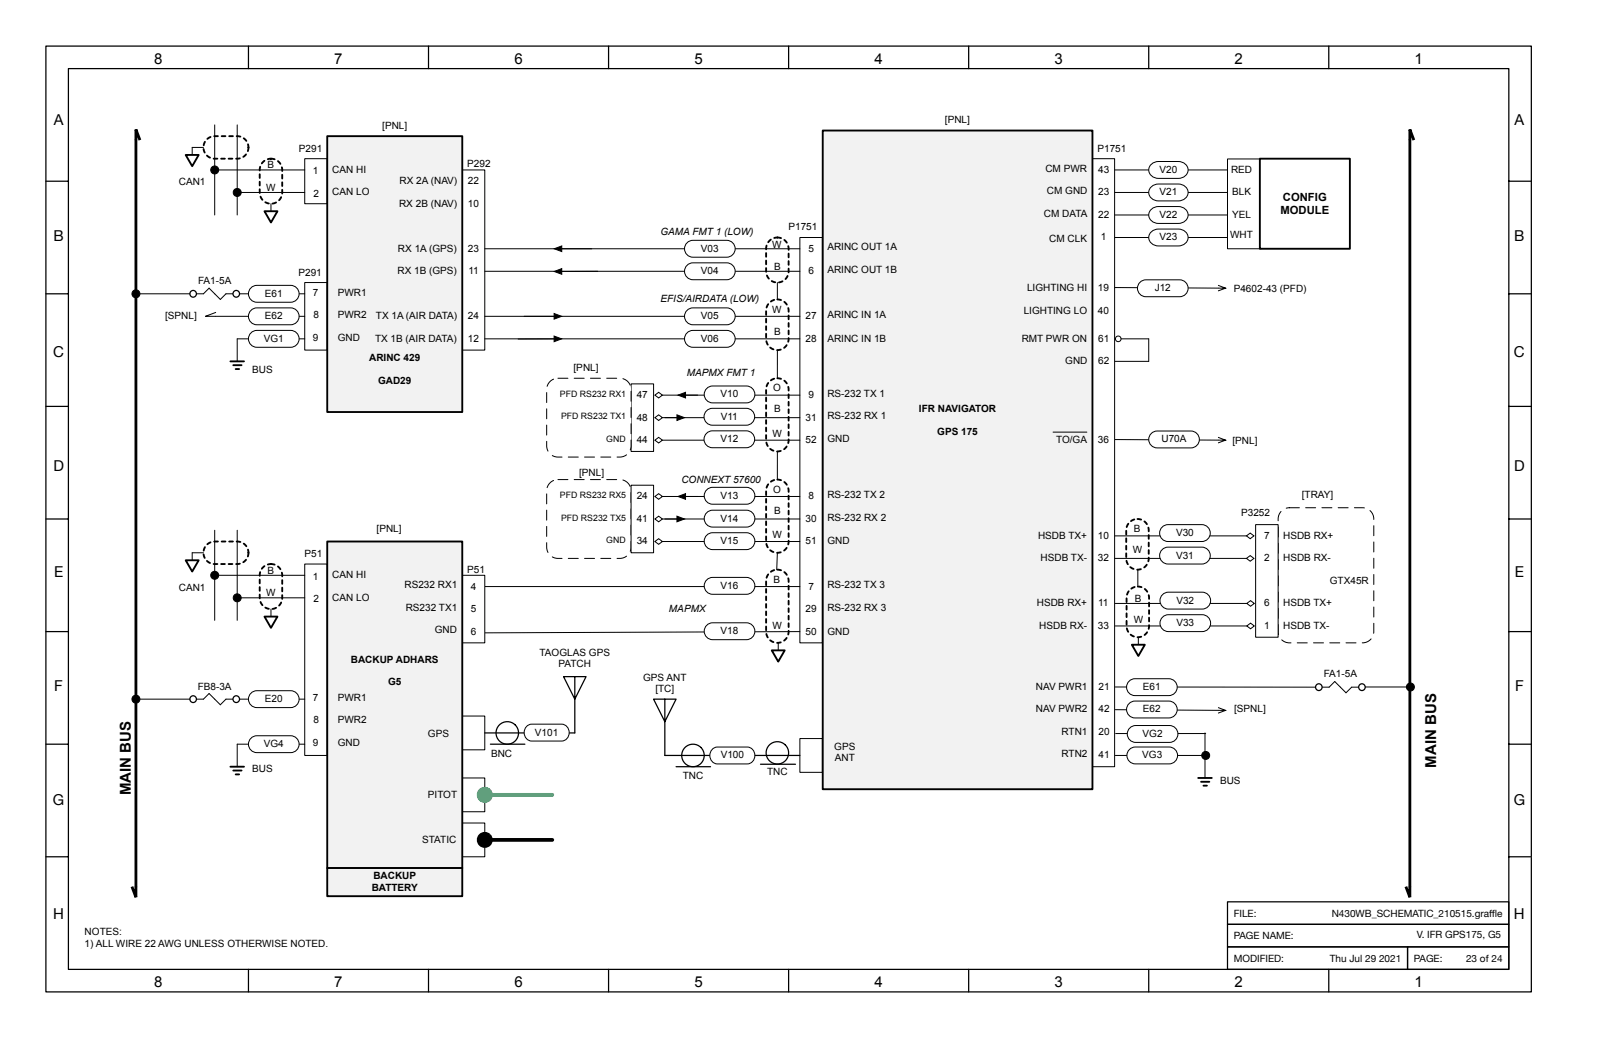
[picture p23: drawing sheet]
<svg xmlns="http://www.w3.org/2000/svg" width="432mm" height="279mm" viewBox="0 0 432 279" stroke-linecap="round" stroke-linejoin="round" font-family="sans-serif">
<defs><g id="words">
<g font-size="4">
<text x="41.3" y="17">8</text>
<text x="89.6" y="17">7</text>
<text x="137.9" y="17">6</text>
<text x="186.1" y="17">5</text>
<text x="234.4" y="17">4</text>
<text x="282.6" y="17">3</text>
<text x="330.9" y="17">2</text>
<text x="379.2" y="17">1</text>
<text x="14.4" y="33.5">A</text>
<text x="405.9" y="33.5">A</text>
<text x="14.3" y="64.5">B</text>
<text x="405.9" y="64.5">B</text>
<text x="14.3" y="95.5">C</text>
<text x="405.8" y="95.5">C</text>
<text x="14.3" y="126.1">D</text>
<text x="405.8" y="126.1">D</text>
<text x="14.5" y="154.6">E</text>
<text x="406" y="154.6">E</text>
<text x="14.6" y="185.1">F</text>
<text x="406.1" y="185.1">F</text>
<text x="384.9" y="205.6" transform="rotate(-90 384.9 205.6)">MAIN BUS</text>
<text x="14.2" y="215.7">G</text>
<text x="35" y="213" transform="rotate(-90 35 213)">MAIN BUS</text>
<text x="405.7" y="215.7">G</text>
<text x="14.3" y="246.2">H</text>
<text x="405.8" y="246.2">H</text>
<text x="41.3" y="264.4">8</text>
<text x="89.6" y="264.4">7</text>
<text x="137.9" y="264.4">6</text>
<text x="186.1" y="264.4">5</text>
<text x="234.4" y="264.4">4</text>
<text x="282.6" y="264.4">3</text>
<text x="330.9" y="264.4">2</text>
<text x="379.2" y="264.4">1</text>
</g>
<g font-size="3">
<text x="343.9" y="53.8">CONFIG</text>
<text x="343.2" y="57.3">MODULE</text>
</g>
<g font-size="2.7">
<text x="102.5" y="34.6">[PNL]</text>
<text x="253.3" y="33.1">[PNL]</text>
<text x="80.1" y="40.6">P291</text>
<text x="294.2" y="40.6">P1751</text>
<text x="71.7" y="45.1">B</text>
<text x="83.9" y="46.7">1</text>
<text x="89" y="46.3">CAN HI</text>
<text x="125.2" y="44.8">P292</text>
<text x="280.2" y="46">CM PWR</text>
<text x="294.3" y="46.3">43</text>
<text x="310.8" y="46.3">V20</text>
<text x="329.9" y="46.3">RED</text>
<text x="47.9" y="49.7">CAN1</text>
<text x="71.4" y="51.1">W</text>
<text x="84" y="52.7">2</text>
<text x="89" y="52.4">CAN LO</text>
<text x="107.1" y="49.3">RX 2A (NAV)</text>
<text x="125.4" y="49.3">22</text>
<text x="280.6" y="52">CM GND</text>
<text x="294.3" y="52.4">23</text>
<text x="310.8" y="52.4">V21</text>
<text x="330.2" y="52.4">BLK</text>
<text x="107" y="55.4">RX 2B (NAV)</text>
<text x="125.4" y="55.4">10</text>
<text x="279.8" y="58">CM DATA</text>
<text x="294.3" y="58.4">22</text>
<text x="310.8" y="58.4">V22</text>
<text x="330.2" y="58.4">YEL</text>
<text x="177" y="62.9">GAMA FMT 1 (LOW)</text>
<text x="211.3" y="61.7">P1751</text>
<text x="281.2" y="64.8">CM CLK</text>
<text x="295.1" y="64.4">1</text>
<text x="310.8" y="64.4">V23</text>
<text x="329.7" y="63.7">WHT</text>
<text x="106.7" y="67.4">RX 1A (GPS)</text>
<text x="125.4" y="67.4">23</text>
<text x="187.9" y="67.4">V03</text>
<text x="207" y="66.4">W</text>
<text x="216.7" y="67.4">5</text>
<text x="221.8" y="67.1">ARINC OUT 1A</text>
<text x="53.1" y="76.1">FA1-5A</text>
<text x="80" y="73.8">P291</text>
<text x="106.5" y="73.5">RX 1B (GPS)</text>
<text x="125.5" y="73.5">11</text>
<text x="187.9" y="73.5">V04</text>
<text x="207.5" y="72.4">B</text>
<text x="216.7" y="73.5">6</text>
<text x="221.8" y="73.1">ARINC OUT 1B</text>
<text x="275.3" y="78">LIGHTING HI</text>
<text x="294.2" y="78">19</text>
<text x="71" y="79.5">E61</text>
<text x="83.8" y="79.2">7</text>
<text x="90.6" y="79.2">PWR1</text>
<text x="177" y="81">EFIS/AIRDATA (LOW)</text>
<text x="207" y="83.8">W</text>
<text x="309.5" y="78">J12</text>
<text x="330.7" y="78.2">P4602-43 (PFD)</text>
<text x="44.3" y="85.5">[SPNL]</text>
<text x="71" y="85.5">E62</text>
<text x="84" y="85.2">8</text>
<text x="90.6" y="85.2">PWR2</text>
<text x="100.8" y="85.5">TX 1A (AIR DATA)</text>
<text x="125.4" y="85.5">24</text>
<text x="187.9" y="85.5">V05</text>
<text x="207.5" y="89.9">B</text>
<text x="215.9" y="85.5">27</text>
<text x="221.8" y="85.2">ARINC IN 1A</text>
<text x="274.4" y="84">LIGHTING LO</text>
<text x="294.2" y="84">40</text>
<text x="70.7" y="91.6">VG1</text>
<text x="83.8" y="91.2">9</text>
<text x="90.6" y="91.2">GND</text>
<text x="100.5" y="91.6">TX 1B (AIR DATA)</text>
<text x="125.4" y="91.6">12</text>
<text x="187.9" y="91.6">V06</text>
<text x="215.9" y="91.6">28</text>
<text x="221.8" y="91.6">ARINC IN 1B</text>
<text x="273.9" y="91.6">RMT PWR ON</text>
<text x="294.3" y="91.6">61</text>
<text x="67.6" y="99.9">BUS</text>
<text x="99" y="96.8">ARINC 429</text>
<text x="153.7" y="99.4">[PNL]</text>
<text x="184.1" y="100.6">MAPMX FMT 1</text>
<text x="285.5" y="97.6">GND</text>
<text x="294.3" y="97.6">62</text>
<text x="101.3" y="102.9">GAD29</text>
<text x="170.7" y="106.6">47</text>
<text x="193.2" y="106.5">V10</text>
<text x="207.2" y="104.8">O</text>
<text x="216.7" y="106.6">9</text>
<text x="221.8" y="106.3">RS-232 TX 1</text>
<text x="170.7" y="112.7">48</text>
<text x="193.2" y="112.4">V11</text>
<text x="207.5" y="110.4">B</text>
<text x="215.9" y="112.7">31</text>
<text x="221.8" y="112.3">RS-232 RX 1</text>
<text x="246.3" y="110.4">IFR NAVIGATOR</text>
<text x="170.7" y="118.7">44</text>
<text x="193.1" y="118.5">V12</text>
<text x="207.1" y="117.1">W</text>
<text x="215.9" y="118.7">52</text>
<text x="221.8" y="118.4">GND</text>
<text x="251.2" y="116.5">GPS 175</text>
<text x="283.1" y="118.7">TO/GA</text>
<text x="294.2" y="118.7">36</text>
<text x="311.3" y="118.5">U70A</text>
<text x="330.3" y="119">[PNL]</text>
<text x="155.2" y="127.4">[PNL]</text>
<text x="182.6" y="129.3">CONNEXT 57600</text>
<text x="207.2" y="132">O</text>
<text x="170.7" y="133.8">24</text>
<text x="193.2" y="133.6">V13</text>
<text x="207.5" y="137.6">B</text>
<text x="216.7" y="133.8">8</text>
<text x="221.8" y="133.5">RS-232 TX 2</text>
<text x="348.9" y="133.5">[TRAY]</text>
<text x="100.9" y="142.5">[PNL]</text>
<text x="170.7" y="139.8">41</text>
<text x="193.2" y="139.7">V14</text>
<text x="215.9" y="139.8">30</text>
<text x="221.8" y="139.5">RS-232 RX 2</text>
<text x="303.9" y="142.5">B</text>
<text x="315.2" y="143.6">V30</text>
<text x="332.7" y="138.3">P3252</text>
<text x="81.6" y="149.2">P51</text>
<text x="170.7" y="145.9">34</text>
<text x="193.2" y="145.8">V15</text>
<text x="207.1" y="144.2">W</text>
<text x="215.9" y="145.9">51</text>
<text x="221.8" y="145.9">GND</text>
<text x="278.2" y="144.3">HSDB TX+</text>
<text x="294.2" y="144.3">10</text>
<text x="303.6" y="148.1">W</text>
<text x="315.2" y="149.6">V31</text>
<text x="338.8" y="144.3">7</text>
<text x="343.9" y="144.3">HSDB RX+</text>
<text x="71.7" y="153.7">B</text>
<text x="83.9" y="155.2">1</text>
<text x="89" y="154.9">CAN HI</text>
<text x="125.2" y="153.4">P51</text>
<text x="278.9" y="150.4">HSDB TX-</text>
<text x="294.2" y="150.4">32</text>
<text x="338.8" y="150.4">2</text>
<text x="343.9" y="150.4">HSDB RX-</text>
<text x="47.9" y="158.3">CAN1</text>
<text x="71.4" y="159.7">W</text>
<text x="84" y="161.3">2</text>
<text x="89" y="160.9">CAN LO</text>
<text x="108.4" y="157.6">RS232 RX1</text>
<text x="126.2" y="157.9">4</text>
<text x="193.2" y="157.7">V16</text>
<text x="207.3" y="156.1">B</text>
<text x="216.7" y="157.9">7</text>
<text x="221.8" y="157.6">RS-232 TX 3</text>
<text x="304.2" y="161.2">B</text>
<text x="315.3" y="161.7">V32</text>
<text x="356.5" y="156.4">GTX45R</text>
<text x="108.8" y="163.6">RS232 TX1</text>
<text x="126.2" y="164">5</text>
<text x="179.3" y="164">MAPMX</text>
<text x="215.9" y="164">29</text>
<text x="221.8" y="163.6">RS-232 RX 3</text>
<text x="277.9" y="162.4">HSDB RX+</text>
<text x="294.3" y="162.4">11</text>
<text x="303.9" y="166.8">W</text>
<text x="315.3" y="167.7">V33</text>
<text x="338.8" y="162.4">6</text>
<text x="343.9" y="162.4">HSDB TX+</text>
<text x="116.5" y="169.7">GND</text>
<text x="126.2" y="170">6</text>
<text x="193.2" y="169.9">V18</text>
<text x="207.1" y="168.4">W</text>
<text x="215.9" y="170">50</text>
<text x="221.8" y="170">GND</text>
<text x="278.6" y="168.5">HSDB RX-</text>
<text x="294.2" y="168.5">33</text>
<text x="338.8" y="168.5">1</text>
<text x="343.9" y="168.5">HSDB TX-</text>
<text x="94" y="177.5">BACKUP ADHARS</text>
<text x="144.6" y="175.6">TAOGLAS GPS</text>
<text x="149.7" y="178.7">PATCH</text>
<text x="53" y="184.7">FB8-3A</text>
<text x="104" y="183.6">G5</text>
<text x="172.4" y="182.3">GPS ANT</text>
<text x="175.7" y="185.4">[TC]</text>
<text x="277.7" y="184.7">NAV PWR1</text>
<text x="294.4" y="184.8">21</text>
<text x="306.4" y="184.9">E61</text>
<text x="354.8" y="181.5">FA1-5A</text>
<text x="71" y="188.1">E20</text>
<text x="83.8" y="187.7">7</text>
<text x="90.6" y="187.7">PWR1</text>
<text x="277.7" y="190.8">NAV PWR2</text>
<text x="294.4" y="190.9">42</text>
<text x="306.4" y="190.9">E62</text>
<text x="330.8" y="190.8">[SPNL]</text>
<text x="84" y="193.8">8</text>
<text x="90.6" y="193.8">PWR2</text>
<text x="114.7" y="197.5">GPS</text>
<text x="143.4" y="197">V101</text>
<text x="284.5" y="196.8">RTN1</text>
<text x="294.4" y="196.9">20</text>
<text x="306.3" y="197.4">VG2</text>
<text x="70.7" y="200.1">VG4</text>
<text x="83.8" y="199.8">9</text>
<text x="90.6" y="199.8">GND</text>
<text x="131.6" y="202.8">BNC</text>
<text x="193.2" y="203.2">V100</text>
<text x="223.6" y="200.9">GPS</text>
<text x="223.8" y="204">ANT</text>
<text x="284.5" y="202.8">RTN2</text>
<text x="294.4" y="202.9">41</text>
<text x="306.2" y="203.2">VG3</text>
<text x="67.6" y="206.9">BUS</text>
<text x="183" y="208.7">TNC</text>
<text x="205.6" y="207.7">TNC</text>
<text x="327" y="210">BUS</text>
<text x="114.7" y="213.7">PITOT</text>
<text x="113.2" y="225.8">STATIC</text>
<text x="99.6" y="238.6">BATTERY</text>
<text x="100.1" y="235.5">BACKUP</text>
<text x="330.7" y="245.6">FILE:</text>
<text x="356.9" y="245.6">N430WB_SCHEMATIC_210515.grafe</text>
<text x="399.2" y="245.6">f</text>
<text x="399.2" y="245.6">l</text>
<text x="22.7" y="250.5">NOTES:</text>
<text x="330.7" y="251.6">PAGE NAME:</text>
<text x="379.8" y="251.2">V. IFR GPS175, G5</text>
<text x="22.7" y="253.6">1) ALL WIRE 22 AWG UNLESS OTHERWISE NOTED.</text>
<text x="330.7" y="257.6">MODIFIED:</text>
<text x="356.4" y="257.6">Thu Jul 29 2021</text>
<text x="378.9" y="257.6">PAGE:</text>
<text x="393" y="257.6">23 of 24</text>
</g>
<g font-size="2.3">
<text x="150.1" y="106.3">PFD RS232 RX1</text>
<text x="150.4" y="112.3">PFD RS232 TX1</text>
<text x="162.5" y="118.4">GND</text>
<text x="150.1" y="133.5">PFD RS232 RX5</text>
<text x="150.4" y="139.5">PFD RS232 TX5</text>
<text x="162.5" y="145.5">GND</text>
</g>
</g></defs>
<path d="M298.8 117.7l29.7 .2M326.5 117.1l2 .8-2 .8" fill="none" stroke="#000" stroke-width=".27"/>
<path d="M302.5 140.2a3 3 0 0 1 3.4-1 3 3 0 0 1 2 2.8v7.6a3 3 0 0 1-3 3 3 3 0 0 1-3-3v-7.6v-.6zM302.6 158.3a3 3 0 0 1 3.4-1 3 3 0 0 1 2 2.8v7.6a3 3 0 0 1-3 3 3 3 0 0 1-3-3v-7.6v-.6z" fill="none" stroke="#000" stroke-width=".5" stroke-dasharray="1 1"/>
<path d="M169.1 102.8h6.1v18.1h-6.1z" fill="#fff"/>
<path d="M169.1 102.8h6.1v18.1h-6.1z" fill="none" stroke="#000" stroke-width=".27"/>
<path d="M123.9 191.8h6v9.1h-6z" fill="#fff"/>
<path d="M123.9 191.8h6v9.1h-6z" fill="none" stroke="#000" stroke-width=".27"/>
<path d="M123.9 208.4h6v9.1h-6z" fill="#fff"/>
<path d="M123.9 208.4h6v9.1h-6z" fill="none" stroke="#000" stroke-width=".27"/>
<path d="M123.9 220.5h6v9h-6z" fill="#fff"/>
<path d="M123.9 220.5h6v9h-6z" fill="none" stroke="#000" stroke-width=".27"/>
<path d="M123.9 45.5h6v48.3h-6z" fill="#fff"/>
<path d="M123.9 45.5h6v48.3h-6z" fill="none" stroke="#000" stroke-width=".27"/>
<path d="M81.7 75.7h6v18.1h-6z" fill="#fff"/>
<path d="M81.7 75.7h6v18.1h-6z" fill="none" stroke="#000" stroke-width=".27"/>
<path d="M81.7 42.5h6v12.1h-6z" fill="#fff"/>
<path d="M81.7 42.5h6v12.1h-6z" fill="none" stroke="#000" stroke-width=".27"/>
<path d="M214.4 63.6h6v108.6h-6z" fill="#fff"/>
<path d="M214.4 63.6h6v108.6h-6z" fill="none" stroke="#000" stroke-width=".27"/>
<path d="M292.7 42.5h6.1v162.9h-6.1z" fill="#fff"/>
<path d="M292.7 42.5h6.1v162.9h-6.1z" fill="none" stroke="#000" stroke-width=".27"/>
<path d="M214.4 197.8h6v9.1h-6z" fill="#fff"/>
<path d="M214.4 197.8h6v9.1h-6z" fill="none" stroke="#000" stroke-width=".27"/>
<path d="M220.5 35h72.3v176.4h-72.3z" fill="#f2f2f2"/>
<path d="M220.5 35h72.3v176.4h-72.3z" fill="none" stroke="#000" stroke-width=".5"/>
<path d="M87.7 36.5h36.2v73.9h-36.2z" fill="#f2f2f2"/>
<path d="M87.7 36.5h36.2v73.9h-36.2z" fill="none" stroke="#000" stroke-width=".5"/>
<path d="M377.9 37.5v200" fill="none" stroke="#000" stroke-width=".75"/>
<path d="M377.9 37.5v-2.8l1.1 2.8M376.8 237.5l1.1 2.9v-2.9" fill="none" stroke="#000" stroke-width=".75" stroke-linecap="butt"/>
<path d="M178.2 187.3h3l-3 6-3-6h3v15.1M181.2 205.4h9.3M203.8 204.7h9.4" fill="none" stroke="#000" stroke-width=".34"/>
<path d="M129.9 66.6h84.5M129.9 72.7h84.5" fill="none" stroke="#000" stroke-width=".27"/>
<path d="M184.1 65l1-.5 .6-.1h9.1a2.26 2.26 0 0 1 2.2 2.2 2.26 2.26 0 0 1-2.2 2.3h-9.1a2.26 2.26 0 0 1-2.1-1.4 2.26 2.26 0 0 1 .5-2.5z" fill="#fff"/>
<path d="M184.1 65l1-.5 .6-.1h9.1a2.26 2.26 0 0 1 2.2 2.2 2.26 2.26 0 0 1-2.2 2.3h-9.1a2.26 2.26 0 0 1-2.1-1.4 2.26 2.26 0 0 1 .5-2.5z" fill="none" stroke="#000" stroke-width=".27"/>
<path d="M184.1 71.1l1-.6 .6-.1h9.1a2.26 2.26 0 0 1 2.2 2.3 2.26 2.26 0 0 1-2.2 2.2h-9.1a2.26 2.26 0 0 1-2.1-1.4 2.26 2.26 0 0 1 .5-2.4z" fill="#fff"/>
<path d="M184.1 71.1l1-.6 .6-.1h9.1a2.26 2.26 0 0 1 2.2 2.3 2.26 2.26 0 0 1-2.2 2.2h-9.1a2.26 2.26 0 0 1-2.1-1.4 2.26 2.26 0 0 1 .5-2.4zM129.9 84.7h84.5M129.9 90.8h84.5" fill="none" stroke="#000" stroke-width=".27"/>
<path d="M206 64.8a3 3 0 0 1 3.4-1 3 3 0 0 1 2 2.8v6.1a3 3 0 0 1-3 3 3 3 0 0 1-3.1-3v-6.1l.1-.7z" fill="none" stroke="#000" stroke-width=".5" stroke-dasharray="1 1"/>
<path d="M184.1 83.1l1-.5 .6-.1h9.1a2.26 2.26 0 0 1 2.2 2.2 2.26 2.26 0 0 1-2.2 2.3h-9.1a2.26 2.26 0 0 1-2.1-1.4 2.26 2.26 0 0 1 .5-2.5z" fill="#fff"/>
<path d="M184.1 83.1l1-.5 .6-.1h9.1a2.26 2.26 0 0 1 2.2 2.2 2.26 2.26 0 0 1-2.2 2.3h-9.1a2.26 2.26 0 0 1-2.1-1.4 2.26 2.26 0 0 1 .5-2.5z" fill="none" stroke="#000" stroke-width=".27"/>
<path d="M184.1 89.2l1-.6 .6-.1h9.1a2.26 2.26 0 0 1 2.2 2.3 2.26 2.26 0 0 1-2.2 2.2h-9.1a2.26 2.26 0 0 1-2.1-1.4 2.26 2.26 0 0 1 .5-2.4z" fill="#fff"/>
<path d="M184.1 89.2l1-.6 .6-.1h9.1a2.26 2.26 0 0 1 2.2 2.3 2.26 2.26 0 0 1-2.2 2.2h-9.1a2.26 2.26 0 0 1-2.1-1.4 2.26 2.26 0 0 1 .5-2.4zM175.5 111.9l1-.8 1 .8-1 .7zM177.5 111.9h36.9" fill="none" stroke="#000" stroke-width=".27"/>
<path d="M206 102.5a3 3 0 0 1 3.4-1 3 3 0 0 1 2 2.8v13.6a3 3 0 0 1-3 3 3 3 0 0 1-3.1-3v-13.6l.1-.6z" fill="none" stroke="#000" stroke-width=".5" stroke-dasharray="1 1"/>
<path d="M189.4 110l1-.5 .6-.1h9a2.26 2.26 0 0 1 2.3 2.2 2.26 2.26 0 0 1-2.3 2.3h-9a2.26 2.26 0 0 1-2.1-1.4 2.26 2.26 0 0 1 .5-2.5z" fill="#fff"/>
<path d="M175.5 117.9l1-.7 1 .7-1 .8zM177.5 117.9h36.9M189.4 110l1-.5 .6-.1h9a2.26 2.26 0 0 1 2.3 2.2 2.26 2.26 0 0 1-2.3 2.3h-9a2.26 2.26 0 0 1-2.1-1.4 2.26 2.26 0 0 1 .5-2.5z" fill="none" stroke="#000" stroke-width=".27"/>
<path d="M189.4 116.1l1-.6 .6-.1h9a2.26 2.26 0 0 1 2.3 2.3 2.26 2.26 0 0 1-2.3 2.2h-9a2.26 2.26 0 0 1-2.1-1.4 2.26 2.26 0 0 1 .5-2.4z" fill="#fff"/>
<path d="M52.6 78.7h1.9l1.5-1.5 3.1 3 1.5-1.5h1.8M189.4 116.1l1-.6 .6-.1h9a2.26 2.26 0 0 1 2.3 2.3 2.26 2.26 0 0 1-2.3 2.2h-9a2.26 2.26 0 0 1-2.1-1.4 2.26 2.26 0 0 1 .5-2.4z" fill="none" stroke="#000" stroke-width=".27"/>
<path d="M206 81.3a3 3 0 0 1 3.4-.9 3 3 0 0 1 2 2.8v7.6a3 3 0 0 1-3 3 3 3 0 0 1-3.1-3v-7.6l.1-.7z" fill="none" stroke="#000" stroke-width=".5" stroke-dasharray="1 1"/>
<path d="M36.4 37.5v200" fill="none" stroke="#000" stroke-width=".75"/>
<path d="M36.4 37.5v-2.8l1.1 2.8M35.4 237.5l1 2.9v-2.9" fill="none" stroke="#000" stroke-width=".75" stroke-linecap="butt"/>
<circle cx="51.8" cy="78.7" r=".89" fill="#fff"/>
<circle cx="51.8" cy="78.7" r=".89" fill="none" stroke="#000" stroke-width=".34"/>
<circle cx="63.3" cy="78.7" r=".89" fill="#fff"/>
<circle cx="63.3" cy="78.7" r=".89" fill="none" stroke="#000" stroke-width=".34"/>
<g fill="none" stroke="#000" stroke-width=".27">
<path d="M58.6 45.5h23.1M72.6 54.6v3M37.5 78.7h13.4M64.2 78.7h17.5M57.9 83.7l-2.8 1h26.6M81.7 90.8h-18.1v6"/>
<circle cx="57.5" cy="45.5" r="1.07"/>
<circle cx="36.4" cy="78.7" r="1.07"/>
</g>
<g fill="#000">
<circle cx="57.5" cy="45.5" r="1.07"/>
<circle cx="36.4" cy="78.7" r="1.07"/>
</g>
<path d="M70.3 43.6a3 3 0 0 1 3.3-.9 3 3 0 0 1 2 2.8v6.1a3 3 0 0 1-3 3 3 3 0 0 1-3-3v-6.1l.1-.7z" fill="none" stroke="#000" stroke-width=".5" stroke-dasharray="1 1"/>
<path d="M70.9 56.6h3.5l-1.8 3z" fill="#fff"/>
<path d="M70.9 56.6h3.5l-1.8 3z" fill="none" stroke="#000" stroke-width=".5"/>
<path d="M51.5 39.5v3M57.5 33.5v24.1M63.6 33.5v24.1" fill="none" stroke="#000" stroke-width=".27"/>
<path d="M55.7 37.1l1.2-.5 .6-.1h6.1a3 3 0 0 1 3 3 3 3 0 0 1-3 3h-6.1a3 3 0 0 1-2.8-2 3 3 0 0 1 1-3.4z" fill="none" stroke="#000" stroke-width=".5" stroke-dasharray="1 1"/>
<path d="M49.8 41.5h3.5l-1.8 3z" fill="#fff"/>
<path d="M49.8 41.5h3.5l-1.8 3zM61.8 96.8h3.6M62.5 97.8h2.2M63.2 98.9h.9" fill="none" stroke="#000" stroke-width=".5"/>
<g fill="none" stroke="#000" stroke-width=".27">
<path d="M51.5 39.5h3M64.6 51.6h17.1"/>
<circle cx="63.6" cy="51.6" r="1.07"/>
</g>
<circle cx="63.6" cy="51.6" r="1.07" fill="#000"/>
<g fill="none" stroke="#000" stroke-width=".34">
<path d="M178.2 202.4h36.2"/>
<circle cx="185.7" cy="202.4" r="3"/>
<circle cx="208.3" cy="201.7" r="3"/>
</g>
<path d="M190.9 200.8l.8-.6 .6-.1h8a2.28 2.28 0 0 1 2 2.3 2.28 2.28 0 0 1-2 2.2h-8a2.3 2.3 0 0 1-1.9-1.4 2.3 2.3 0 0 1 .5-2.4z" fill="#fff"/>
<path d="M190.9 200.8l.8-.6 .6-.1h8a2.28 2.28 0 0 1 2 2.3 2.28 2.28 0 0 1-2 2.2h-8a2.3 2.3 0 0 1-1.9-1.4 2.3 2.3 0 0 1 .5-2.4z" fill="none" stroke="#000" stroke-width=".27"/>
<path d="M67.3 77.1l1-.6 .6-.1h9a2.26 2.26 0 0 1 2.3 2.3 2.26 2.26 0 0 1-2.3 2.3h-9a2.26 2.26 0 0 1-2.1-1.4 2.26 2.26 0 0 1 .5-2.5z" fill="#fff"/>
<path d="M67.3 77.1l1-.6 .6-.1h9a2.26 2.26 0 0 1 2.3 2.3 2.26 2.26 0 0 1-2.3 2.3h-9a2.26 2.26 0 0 1-2.1-1.4 2.26 2.26 0 0 1 .5-2.5z" fill="none" stroke="#000" stroke-width=".27"/>
<path d="M67.3 83.1l1-.5 .6-.1h9a2.26 2.26 0 0 1 2.3 2.2 2.26 2.26 0 0 1-2.3 2.3h-9a2.26 2.26 0 0 1-2.1-1.4 2.26 2.26 0 0 1 .5-2.5z" fill="#fff"/>
<path d="M67.3 83.1l1-.5 .6-.1h9a2.26 2.26 0 0 1 2.3 2.2 2.26 2.26 0 0 1-2.3 2.3h-9a2.26 2.26 0 0 1-2.1-1.4 2.26 2.26 0 0 1 .5-2.5z" fill="none" stroke="#000" stroke-width=".27"/>
<path d="M67.3 89.2l1-.6 .6-.1h9a2.26 2.26 0 0 1 2.3 2.3 2.26 2.26 0 0 1-2.3 2.2h-9a2.26 2.26 0 0 1-2.1-1.4 2.26 2.26 0 0 1 .5-2.4z" fill="#fff"/>
<path d="M208.4 75.7v4.5M67.3 89.2l1-.6 .6-.1h9a2.26 2.26 0 0 1 2.3 2.3 2.26 2.26 0 0 1-2.3 2.2h-9a2.26 2.26 0 0 1-2.1-1.4 2.26 2.26 0 0 1 .5-2.4zM175.5 105.9l1-.8 1 .8-1 .7zM177.5 105.9h36.9" fill="none" stroke="#000" stroke-width=".27"/>
<path d="M189.4 104.1l1-.6 .6-.1h9.1a2.26 2.26 0 0 1 2.2 2.3 2.26 2.26 0 0 1-2.2 2.2h-9.1a2.26 2.26 0 0 1-2.1-1.4 2.26 2.26 0 0 1 .5-2.4z" fill="#fff"/>
<path d="M189.4 104.1l1-.6 .6-.1h9.1a2.26 2.26 0 0 1 2.2 2.3 2.26 2.26 0 0 1-2.2 2.2h-9.1a2.26 2.26 0 0 1-2.1-1.4 2.26 2.26 0 0 1 .5-2.4zM175.5 139l1-.7 1 .7-1 .8zM177.5 139h36.9" fill="none" stroke="#000" stroke-width=".27"/>
<path d="M206 129.6a3 3 0 0 1 3.4-1 3 3 0 0 1 2 2.9v13.6a3 3 0 0 1-3 3 3 3 0 0 1-3.1-3v-13.6l.1-.7z" fill="none" stroke="#000" stroke-width=".5" stroke-dasharray="1 1"/>
<path d="M189.4 137.3l1-.5 .6-.1h9.1a2.26 2.26 0 0 1 2.2 2.2 2.26 2.26 0 0 1-2.2 2.3h-9.1a2.26 2.26 0 0 1-2.1-1.4 2.26 2.26 0 0 1 .5-2.5z" fill="#fff"/>
<path d="M189.4 137.3l1-.5 .6-.1h9.1a2.26 2.26 0 0 1 2.2 2.2 2.26 2.26 0 0 1-2.2 2.3h-9.1a2.26 2.26 0 0 1-2.1-1.4 2.26 2.26 0 0 1 .5-2.5zM175.5 145.1l1-.8 1 .8-1 .7zM177.5 145.1h36.9" fill="none" stroke="#000" stroke-width=".27"/>
<path d="M189.4 143.4l1-.6 .6-.1h9.1a2.26 2.26 0 0 1 2.2 2.3 2.26 2.26 0 0 1-2.2 2.2h-9.1a2.26 2.26 0 0 1-2.1-1.4 2.26 2.26 0 0 1 .5-2.4z" fill="#fff"/>
<path d="M175.5 133l1-.8 1 .8-1 .8zM177.5 133h36.9M189.4 143.4l1-.6 .6-.1h9.1a2.26 2.26 0 0 1 2.2 2.3 2.26 2.26 0 0 1-2.2 2.2h-9.1a2.26 2.26 0 0 1-2.1-1.4 2.26 2.26 0 0 1 .5-2.4z" fill="none" stroke="#000" stroke-width=".27"/>
<path d="M189.4 131.2l1-.6 .6-.1h9.1a2.26 2.26 0 0 1 2.2 2.3 2.26 2.26 0 0 1-2.2 2.3h-9.1a2.26 2.26 0 0 1-2.1-1.4 2.26 2.26 0 0 1 .5-2.5z" fill="#fff"/>
<path d="M189.4 131.2l1-.6 .6-.1h9.1a2.26 2.26 0 0 1 2.2 2.3 2.26 2.26 0 0 1-2.2 2.3h-9.1a2.26 2.26 0 0 1-2.1-1.4 2.26 2.26 0 0 1 .5-2.5z" fill="none" stroke="#000" stroke-width=".27"/>
<path d="M147.2 102.5a3 3 0 0 1 2.3-1.2h16.6a3 3 0 0 1 3 3v15.1a3 3 0 0 1-3 3h-16.6a3 3 0 0 1-3-3v-15.1l.1-.6z" fill="#fff"/>
<path d="M147.2 102.5a3 3 0 0 1 2.3-1.2h16.6a3 3 0 0 1 3 3v15.1a3 3 0 0 1-3 3h-16.6a3 3 0 0 1-3-3v-15.1l.1-.6z" fill="none" stroke="#000" stroke-width=".27" stroke-dasharray="2.7 1.7"/>
<path d="M147.7 129.1l1.2-.5 .6-.1h16.6a3 3 0 0 1 3 3v15.1a3 3 0 0 1-3 3h-16.6a3 3 0 0 1-3-3v-15.1a3 3 0 0 1 1.2-2.4z" fill="#fff"/>
<path d="M147.2 129.6a3 3 0 0 1 2.3-1.1h16.6a3 3 0 0 1 3 3v15.1a3 3 0 0 1-3 3h-16.6a3 3 0 0 1-3-3v-15.1l.1-.7z" fill="none" stroke="#000" stroke-width=".27" stroke-dasharray="2.7 1.7"/>
<path d="M298.8 45.5h30.2M298.8 57.6h30.2M298.8 51.6h30.2M298.8 63.6h30.4M208.4 120.9v7.6" fill="none" stroke="#000" stroke-width=".27"/>
<path d="M329 42.6h9.1v24h-9.1z" fill="#fff"/>
<path d="M329 42.6h9.1v24h-9.1z" fill="none" stroke="#000" stroke-width=".27"/>
<path d="M337.7 42.5h24.1v24.1h-24.1z" fill="#fff"/>
<path d="M337.7 42.5h24.1v24.1h-24.1z" fill="none" stroke="#000" stroke-width=".5"/>
<path d="M308.5 44.1a2.82 2.82 0 0 1 2-.8h5.3a2.29 2.29 0 0 1 2.7 2.2 2.29 2.29 0 0 1-2.7 2.3h-5.3a2.25 2.25 0 0 1-2.3-1.1 2.25 2.25 0 0 1 .3-2.6z" fill="#fff"/>
<path d="M308.5 44.1a2.82 2.82 0 0 1 2-.8h5.3a2.29 2.29 0 0 1 2.7 2.2 2.29 2.29 0 0 1-2.7 2.3h-5.3a2.25 2.25 0 0 1-2.3-1.1 2.25 2.25 0 0 1 .3-2.6z" fill="none" stroke="#000" stroke-width=".27"/>
<path d="M308.5 50.1a2.82 2.82 0 0 1 2-.8h5.3a2.29 2.29 0 0 1 2.7 2.3 2.29 2.29 0 0 1-2.7 2.2h-5.3a2.25 2.25 0 0 1-2.3-1.1 2.25 2.25 0 0 1 .3-2.6z" fill="#fff"/>
<path d="M308.5 50.1a2.82 2.82 0 0 1 2-.8h5.3a2.29 2.29 0 0 1 2.7 2.3 2.29 2.29 0 0 1-2.7 2.2h-5.3a2.25 2.25 0 0 1-2.3-1.1 2.25 2.25 0 0 1 .3-2.6z" fill="none" stroke="#000" stroke-width=".27"/>
<path d="M308.5 56.2a2.82 2.82 0 0 1 2-.9h5.3a2.29 2.29 0 0 1 2.7 2.3 2.29 2.29 0 0 1-2.7 2.3h-5.3a2.25 2.25 0 0 1-2.3-1.2 2.25 2.25 0 0 1 .3-2.5z" fill="#fff"/>
<path d="M308.5 56.2a2.82 2.82 0 0 1 2-.9h5.3a2.29 2.29 0 0 1 2.7 2.3 2.29 2.29 0 0 1-2.7 2.3h-5.3a2.25 2.25 0 0 1-2.3-1.2 2.25 2.25 0 0 1 .3-2.5z" fill="none" stroke="#000" stroke-width=".27"/>
<path d="M308.5 62.2a2.82 2.82 0 0 1 2-.8h5.3a2.29 2.29 0 0 1 2.7 2.2 2.29 2.29 0 0 1-2.7 2.3h-5.3a2.25 2.25 0 0 1-2.3-1.1 2.25 2.25 0 0 1 .3-2.6z" fill="#fff"/>
<path d="M308.5 62.2a2.82 2.82 0 0 1 2-.8h5.3a2.29 2.29 0 0 1 2.7 2.2 2.29 2.29 0 0 1-2.7 2.3h-5.3a2.25 2.25 0 0 1-2.3-1.1 2.25 2.25 0 0 1 .3-2.6zM298.9 184l53.7 .1M299 196.5h24.2M354.4 184.1h1.8l1.6-1.5 3 3 1.5-1.5h1.9" fill="none" stroke="#000" stroke-width=".27"/>
<circle cx="365" cy="184.1" r=".89" fill="#fff"/>
<circle cx="365" cy="184.1" r=".89" fill="none" stroke="#000" stroke-width=".34"/>
<circle cx="353.5" cy="184.1" r=".89" fill="#fff"/>
<circle cx="353.5" cy="184.1" r=".89" fill="none" stroke="#000" stroke-width=".34"/>
<g fill="none" stroke="#000" stroke-width=".27">
<path d="M366 184h11"/>
<circle cx="378" cy="184" r="1.07"/>
</g>
<circle cx="378" cy="184" r="1.07" fill="#000"/>
<path d="M302.6 182.5l1-.6 .6-.1h9.1a2.26 2.26 0 0 1 2.2 2.3 2.26 2.26 0 0 1-2.2 2.2h-9.1a2.26 2.26 0 0 1-2.1-1.4 2.26 2.26 0 0 1 .5-2.4z" fill="#fff"/>
<path d="M302.6 182.5l1-.6 .6-.1h9.1a2.26 2.26 0 0 1 2.2 2.3 2.26 2.26 0 0 1-2.2 2.2h-9.1a2.26 2.26 0 0 1-2.1-1.4 2.26 2.26 0 0 1 .5-2.4z" fill="none" stroke="#000" stroke-width=".27"/>
<path d="M302.8 195l1-.6h.6h9.1a2.26 2.26 0 0 1 2.2 2.2 2.26 2.26 0 0 1-2.2 2.3h-9.1a2.26 2.26 0 0 1-2.1-1.4 2.26 2.26 0 0 1 .5-2.5z" fill="#fff"/>
<g fill="none" stroke="#000" stroke-width=".27">
<path d="M298.9 190.1l29.6 .2M302.8 195l1-.6h.6h9.1a2.26 2.26 0 0 1 2.2 2.2 2.26 2.26 0 0 1-2.2 2.3h-9.1a2.26 2.26 0 0 1-2.1-1.4 2.26 2.26 0 0 1 .5-2.5zM326.5 189.5l2 .8-2 .7M298.9 202.4h23.2"/>
<circle cx="323.2" cy="202.4" r="1.07"/>
</g>
<circle cx="323.2" cy="202.4" r="1.07" fill="#000"/>
<path d="M302.7 200.8l1-.6 .6-.1h9.1a2.26 2.26 0 0 1 2.2 2.3 2.26 2.26 0 0 1-2.2 2.2h-9.1a2.26 2.26 0 0 1-2.1-1.4 2.26 2.26 0 0 1 .5-2.4z" fill="#fff"/>
<path d="M302.7 200.8l1-.6 .6-.1h9.1a2.26 2.26 0 0 1 2.2 2.3 2.26 2.26 0 0 1-2.2 2.2h-9.1a2.26 2.26 0 0 1-2.1-1.4 2.26 2.26 0 0 1 .5-2.4z" fill="none" stroke="#000" stroke-width=".27"/>
<path d="M302.6 188.5l1-.6 .6-.1h9.1a2.26 2.26 0 0 1 2.2 2.3 2.26 2.26 0 0 1-2.2 2.2h-9.1a2.26 2.26 0 0 1-2.1-1.4 2.26 2.26 0 0 1 .5-2.4z" fill="#fff"/>
<g fill="none" stroke="#000" stroke-width=".27">
<path d="M148.6 66.6l2-.7v1.5zM148.6 72.7l2-.7v1.5zM150.6 66.6h8M160.2 72.7h-9.6M140.5 84.7h8M148.5 90l2 .8-2 .7zM148.5 84l2 .7-2 .8zM148.5 90.8h-9.6M178.2 111.9h3.2M181.4 111.1l2.1 .8-2.1 .7zM181.7 105.9l2-.8v1.5zM183.7 105.9h3.3"/>
<path d="M178.2 139h3.2M181.4 138.3l2.1 .7-2.1 .8zM181.7 133l2-.8v1.6zM183.7 133h3.3M214.4 169.2l-84.5 .3M302.6 188.5l1-.6 .6-.1h9.1a2.26 2.26 0 0 1 2.2 2.3 2.26 2.26 0 0 1-2.2 2.2h-9.1a2.26 2.26 0 0 1-2.1-1.4 2.26 2.26 0 0 1 .5-2.4z"/>
</g>
<path d="M148.6 66.6l2-.7v1.5zM148.6 72.7l2-.7v1.5zM148.5 84l2 .7-2 .8zM148.5 90l2 .8-2 .7zM181.7 105.9l2-.8v1.5zM181.4 111.1l2.1 .8-2.1 .7zM181.7 133l2-.8v1.6zM181.4 138.3l2.1 .7-2.1 .8z" fill="#000"/>
<path d="M206 153.7a3 3 0 0 1 3.4-.9 3 3 0 0 1 2 2.8v13.6a3 3 0 0 1-3 3 3 3 0 0 1-3.1-3v-13.6l.1-.7z" fill="none" stroke="#000" stroke-width=".5" stroke-dasharray="1 1"/>
<path d="M189.4 167.5l1-.6 .6-.1h9.1a2.26 2.26 0 0 1 2.2 2.3 2.26 2.26 0 0 1-2.2 2.3h-9.1a2.26 2.26 0 0 1-2.1-1.4 2.26 2.26 0 0 1 .5-2.5z" fill="#fff"/>
<path d="M129.9 157.1h84.5M189.4 167.5l1-.6 .6-.1h9.1a2.26 2.26 0 0 1 2.2 2.3 2.26 2.26 0 0 1-2.2 2.3h-9.1a2.26 2.26 0 0 1-2.1-1.4 2.26 2.26 0 0 1 .5-2.5z" fill="none" stroke="#000" stroke-width=".27"/>
<path d="M189.4 155.3l1-.5 .6-.1h9.1a2.26 2.26 0 0 1 2.2 2.2 2.26 2.26 0 0 1-2.2 2.3h-9.1a2.26 2.26 0 0 1-2.1-1.4 2.26 2.26 0 0 1 .5-2.5z" fill="#fff"/>
<path d="M189.4 155.3l1-.5 .6-.1h9.1a2.26 2.26 0 0 1 2.2 2.2 2.26 2.26 0 0 1-2.2 2.3h-9.1a2.26 2.26 0 0 1-2.1-1.4 2.26 2.26 0 0 1 .5-2.5zM298.9 161.7h35.3M298.9 167.7h35.3M334.2 167.7l1-.8 1 .8-1 .7zM334.2 161.7l1-.8 1 .8-1 .7z" fill="none" stroke="#000" stroke-width=".27"/>
<path d="M343.7 136.7l1.2-.6 .7-.1h19.6a3 3 0 0 1 3 3v30.2a3 3 0 0 1-3 3h-19.6a3 3 0 0 1-3-3v-30.2a3 3 0 0 1 1.1-2.3z" fill="#fff"/>
<path d="M343.7 136.7l1.2-.6 .7-.1h19.6a3 3 0 0 1 3 3v30.2a3 3 0 0 1-3 3h-19.6a3 3 0 0 1-3-3v-30.2a3 3 0 0 1 1.1-2.3z" fill="none" stroke="#000" stroke-width=".27" stroke-dasharray="2.7 1.7"/>
<path d="M311.6 159.3l1-.6 .6-.1h9a2.26 2.26 0 0 1 2.3 2.3 2.26 2.26 0 0 1-2.3 2.3h-9a2.26 2.26 0 0 1-2.1-1.4 2.26 2.26 0 0 1 .5-2.5z" fill="#fff"/>
<path d="M311.6 159.3l1-.6 .6-.1h9a2.26 2.26 0 0 1 2.3 2.3 2.26 2.26 0 0 1-2.3 2.3h-9a2.26 2.26 0 0 1-2.1-1.4 2.26 2.26 0 0 1 .5-2.5z" fill="none" stroke="#000" stroke-width=".27"/>
<path d="M311.6 165.3l1-.6h.6h9a2.26 2.26 0 0 1 2.3 2.2 2.26 2.26 0 0 1-2.3 2.3h-9a2.26 2.26 0 0 1-2.1-1.4 2.26 2.26 0 0 1 .5-2.5z" fill="#fff"/>
<path d="M298.8 149.6h35.3M298.8 143.6h35.3M334.1 149.6l1-.8 1 .8-1 .7zM334.1 143.6l1-.8 1 .8-1 .7zM311.6 165.3l1-.6h.6h9a2.26 2.26 0 0 1 2.3 2.2 2.26 2.26 0 0 1-2.3 2.3h-9a2.26 2.26 0 0 1-2.1-1.4 2.26 2.26 0 0 1 .5-2.5z" fill="none" stroke="#000" stroke-width=".27"/>
<path d="M311.5 141.2l1-.6 .6-.1h9a2.26 2.26 0 0 1 2.3 2.3 2.26 2.26 0 0 1-2.3 2.3h-9a2.26 2.26 0 0 1-2.1-1.4 2.26 2.26 0 0 1 .5-2.5z" fill="#fff"/>
<path d="M311.5 141.2l1-.6 .6-.1h9a2.26 2.26 0 0 1 2.3 2.3 2.26 2.26 0 0 1-2.3 2.3h-9a2.26 2.26 0 0 1-2.1-1.4 2.26 2.26 0 0 1 .5-2.5z" fill="none" stroke="#000" stroke-width=".27"/>
<path d="M311.5 147.2l1-.5 .6-.1h9a2.26 2.26 0 0 1 2.3 2.2 2.26 2.26 0 0 1-2.3 2.3h-9a2.26 2.26 0 0 1-2.1-1.4 2.26 2.26 0 0 1 .5-2.5z" fill="#fff"/>
<path d="M311.5 147.2l1-.5 .6-.1h9a2.26 2.26 0 0 1 2.3 2.2 2.26 2.26 0 0 1-2.3 2.3h-9a2.26 2.26 0 0 1-2.1-1.4 2.26 2.26 0 0 1 .5-2.5z" fill="none" stroke="#000" stroke-width=".27"/>
<path d="M336.5 140.5h6.1v30.2h-6.1z" fill="#fff"/>
<g fill="none" stroke="#000" stroke-width=".27">
<path d="M300.5 90.8h7.4v6h-9.1M282.3 115.8h9M336.5 140.5h6.1v30.2h-6.1zM323 196.3v12.1"/>
<circle cx="299.7" cy="90.8" r=".75"/>
</g>
<path d="M321.2 208.4h3.6M321.9 209.4h2.2M322.6 210.5h.9" fill="none" stroke="#000" stroke-width=".5"/>
<path d="M123.9 154.1h6v18.1h-6z" fill="#fff"/>
<path d="M123.9 154.1h6v18.1h-6z" fill="none" stroke="#000" stroke-width=".27"/>
<path d="M81.7 151.1h6v51.3h-6z" fill="#fff"/>
<path d="M81.7 151.1h6v51.3h-6z" fill="none" stroke="#000" stroke-width=".27"/>
<path d="M87.7 145.1h36.2v87.4h-36.2z" fill="#f2f2f2"/>
<path d="M87.7 145.1h36.2v87.4h-36.2z" fill="none" stroke="#000" stroke-width=".5"/>
<path d="M52.6 187.3h1.9l1.5-1.5 3.1 3 1.5-1.5h1.8" fill="none" stroke="#000" stroke-width=".27"/>
<circle cx="51.8" cy="187.3" r=".89" fill="#fff"/>
<circle cx="51.8" cy="187.3" r=".89" fill="none" stroke="#000" stroke-width=".34"/>
<circle cx="63.3" cy="187.3" r=".89" fill="#fff"/>
<circle cx="63.3" cy="187.3" r=".89" fill="none" stroke="#000" stroke-width=".34"/>
<g fill="none" stroke="#000" stroke-width=".27">
<path d="M58.6 154.1h23.1M72.6 163.2v3M37.5 187.3h13.4M64.2 187.3h17.5M81.7 199.4h-18.1v6"/>
<circle cx="57.5" cy="154.1" r="1.07"/>
<circle cx="36.4" cy="187.3" r="1.07"/>
</g>
<g fill="#000">
<circle cx="57.5" cy="154.1" r="1.07"/>
<circle cx="36.4" cy="187.3" r="1.07"/>
</g>
<path d="M70.3 152.2a3 3 0 0 1 3.3-.9 3 3 0 0 1 2 2.8v6a3 3 0 0 1-3 3.1 3 3 0 0 1-3-3.1v-6l.1-.7z" fill="none" stroke="#000" stroke-width=".5" stroke-dasharray="1 1"/>
<path d="M70.9 165.2h3.5l-1.8 3z" fill="#fff"/>
<path d="M70.9 165.2h3.5l-1.8 3z" fill="none" stroke="#000" stroke-width=".5"/>
<path d="M51.5 148.1v3M57.5 142v24.2M63.6 142v24.2" fill="none" stroke="#000" stroke-width=".27"/>
<path d="M55.2 146.2a3 3 0 0 1 2.3-1.1h6.1a3 3 0 0 1 3 3 3 3 0 0 1-3 3h-6.1a3 3 0 0 1-2.7-1.7 3 3 0 0 1 .4-3.2z" fill="none" stroke="#000" stroke-width=".5" stroke-dasharray="1 1"/>
<path d="M49.8 150.1h3.5l-1.8 3z" fill="#fff"/>
<path d="M49.8 150.1h3.5l-1.8 3zM61.8 205.4h3.6M62.5 206.4h2.2M63.2 207.4h.9" fill="none" stroke="#000" stroke-width=".5"/>
<g fill="none" stroke="#000" stroke-width=".27">
<path d="M51.5 148.1h3M64.6 160.1h17.1"/>
<circle cx="63.6" cy="160.1" r="1.07"/>
</g>
<circle cx="63.6" cy="160.1" r="1.07" fill="#000"/>
<path d="M67.3 185.7l1-.6 .6-.1h9a2.26 2.26 0 0 1 2.3 2.3 2.26 2.26 0 0 1-2.3 2.3h-9a2.26 2.26 0 0 1-2.1-1.4 2.26 2.26 0 0 1 .5-2.5z" fill="#fff"/>
<path d="M67.3 185.7l1-.6 .6-.1h9a2.26 2.26 0 0 1 2.3 2.3 2.26 2.26 0 0 1-2.3 2.3h-9a2.26 2.26 0 0 1-2.1-1.4 2.26 2.26 0 0 1 .5-2.5z" fill="none" stroke="#000" stroke-width=".27"/>
<path d="M67.3 197.8l1-.6 .6-.1h9a2.26 2.26 0 0 1 2.3 2.3 2.26 2.26 0 0 1-2.3 2.2h-9a2.26 2.26 0 0 1-2.1-1.4 2.26 2.26 0 0 1 .5-2.4z" fill="#fff"/>
<path d="M67.3 197.8l1-.6 .6-.1h9a2.26 2.26 0 0 1 2.3 2.3 2.26 2.26 0 0 1-2.3 2.2h-9a2.26 2.26 0 0 1-2.1-1.4 2.26 2.26 0 0 1 .5-2.4z" fill="none" stroke="#000" stroke-width=".27"/>
<path d="M87.7 232.5h36.2v7.6h-36.2z" fill="#f2f2f2"/>
<path d="M87.7 232.5h36.2v7.6h-36.2z" fill="none" stroke="#000" stroke-width=".5"/>
<g fill="none" stroke="#000" stroke-width=".34">
<path d="M131.4 199.4h9.3M154.1 181.3h3l-3 6-3-6h3v15h-24.2"/>
<circle cx="136" cy="196.3" r="3"/>
</g>
<path d="M141.1 194.7l.9-.6 .5-.1h8a2.28 2.28 0 0 1 2.1 2.3 2.28 2.28 0 0 1-2.1 2.2h-8a2.3 2.3 0 0 1-1.9-1.5 2.3 2.3 0 0 1 .5-2.3z" fill="#fff"/>
<path d="M141.1 194.7l.9-.6 .5-.1h8a2.28 2.28 0 0 1 2.1 2.3 2.28 2.28 0 0 1-2.1 2.2h-8a2.3 2.3 0 0 1-1.9-1.5 2.3 2.3 0 0 1 .5-2.3z" fill="none" stroke="#000" stroke-width=".27"/>
<path d="M131.6 225h16.4" fill="none" stroke="#000" stroke-width="1"/>
<circle cx="129.9" cy="225" r="1.63" fill="#000"/>
<circle cx="129.9" cy="225" r="1.63" fill="none" stroke="#000" stroke-width="1" stroke-linecap="butt"/>
<path d="M131.6 212.9h16.4" fill="none" stroke="#00b050" stroke-width="1"/>
<circle cx="129.9" cy="212.9" r="1.63" fill="#00b050"/>
<circle cx="129.9" cy="212.9" r="1.63" fill="none" stroke="#00b050" stroke-width="1" stroke-linecap="butt"/>
<path d="M169.1 130h6.1v18.1h-6.1z" fill="#fff"/>
<path d="M169.1 130h6.1v18.1h-6.1zM305 152.6v4.3M208.6 172.2v3" fill="none" stroke="#000" stroke-width=".27"/>
<path d="M206.9 174.2h3.4l-1.7 3z" fill="#fff"/>
<path d="M206.9 174.2h3.4l-1.7 3z" fill="none" stroke="#000" stroke-width=".5"/>
<path d="M305.1 170.7v3" fill="none" stroke="#000" stroke-width=".27"/>
<path d="M303.4 172.7h3.5l-1.8 3z" fill="#fff"/>
<path d="M303.4 172.7h3.5l-1.8 3z" fill="none" stroke="#000" stroke-width=".5"/>
<path d="M208.4 93.8v7.5M208.4 148.1l-.2 4.5" fill="none" stroke="#000" stroke-width=".27"/>
<path d="M308.6 116.1l1-.6h.6h9a2.26 2.26 0 0 1 2.3 2.2 2.26 2.26 0 0 1-2.3 2.3h-9a2.26 2.26 0 0 1-2.1-1.4 2.26 2.26 0 0 1 .5-2.5z" fill="#fff"/>
<path d="M298.8 77l29.7 .2M326.5 76.4l2 .8-2 .7M308.6 116.1l1-.6h.6h9a2.26 2.26 0 0 1 2.3 2.2 2.26 2.26 0 0 1-2.3 2.3h-9a2.26 2.26 0 0 1-2.1-1.4 2.26 2.26 0 0 1 .5-2.5z" fill="none" stroke="#000" stroke-width=".27"/>
<path d="M305.5 75.6l1-.6h.6h9.1a2.26 2.26 0 0 1 2.3 2.2 2.26 2.26 0 0 1-2.3 2.3h-9.1a2.26 2.26 0 0 1-2-1.4 2.26 2.26 0 0 1 .4-2.5z" fill="#fff"/>
<path d="M305.5 75.6l1-.6h.6h9.1a2.26 2.26 0 0 1 2.3 2.2 2.26 2.26 0 0 1-2.3 2.3h-9.1a2.26 2.26 0 0 1-2-1.4 2.26 2.26 0 0 1 .4-2.5z" fill="none" stroke="#000" stroke-width=".27"/>
<path d="M12.3 12.3h398.1v253.4h-398.1z" fill="none" stroke="#000" stroke-width=".34"/>
<path d="M404.4 229.5h6z" fill="#fff"/>
<g fill="none" stroke="#000" stroke-width=".34">
<path d="M18.3 18.4h386.1v241.3h-386.1zM66.6 12.3v6.1M114.9 12.3v6.1M163.1 12.3v6.1M211.4 12.3v6.1M259.6 12.3v6.1M307.9 12.3v6.1M356.2 12.3v6.1M12.3 48.5h6M404.4 48.5h6M12.3 78.7h6M404.4 78.7h6"/>
<path d="M12.3 108.9h6M404.4 108.9h6M12.3 139h6M404.4 139h6M12.3 169.2h6M404.4 169.2h6M12.3 199.4h6M404.4 199.4h6M12.3 229.5h6M404.4 229.5h6M66.6 259.7v6M114.9 259.7v6"/>
<path d="M163.1 259.7v6M211.4 259.7v6M259.6 259.7v6M307.9 259.7v6M329 247.6h75.4v6h-75.4zM329 241.6h75.4v6h-75.4zM329 253.6h48.3v6.1h-48.3zM356.2 259.7v6M377.3 253.6h27.1v6.1h-27.1z"/>
</g>
<use href="#words"/>
</svg>
